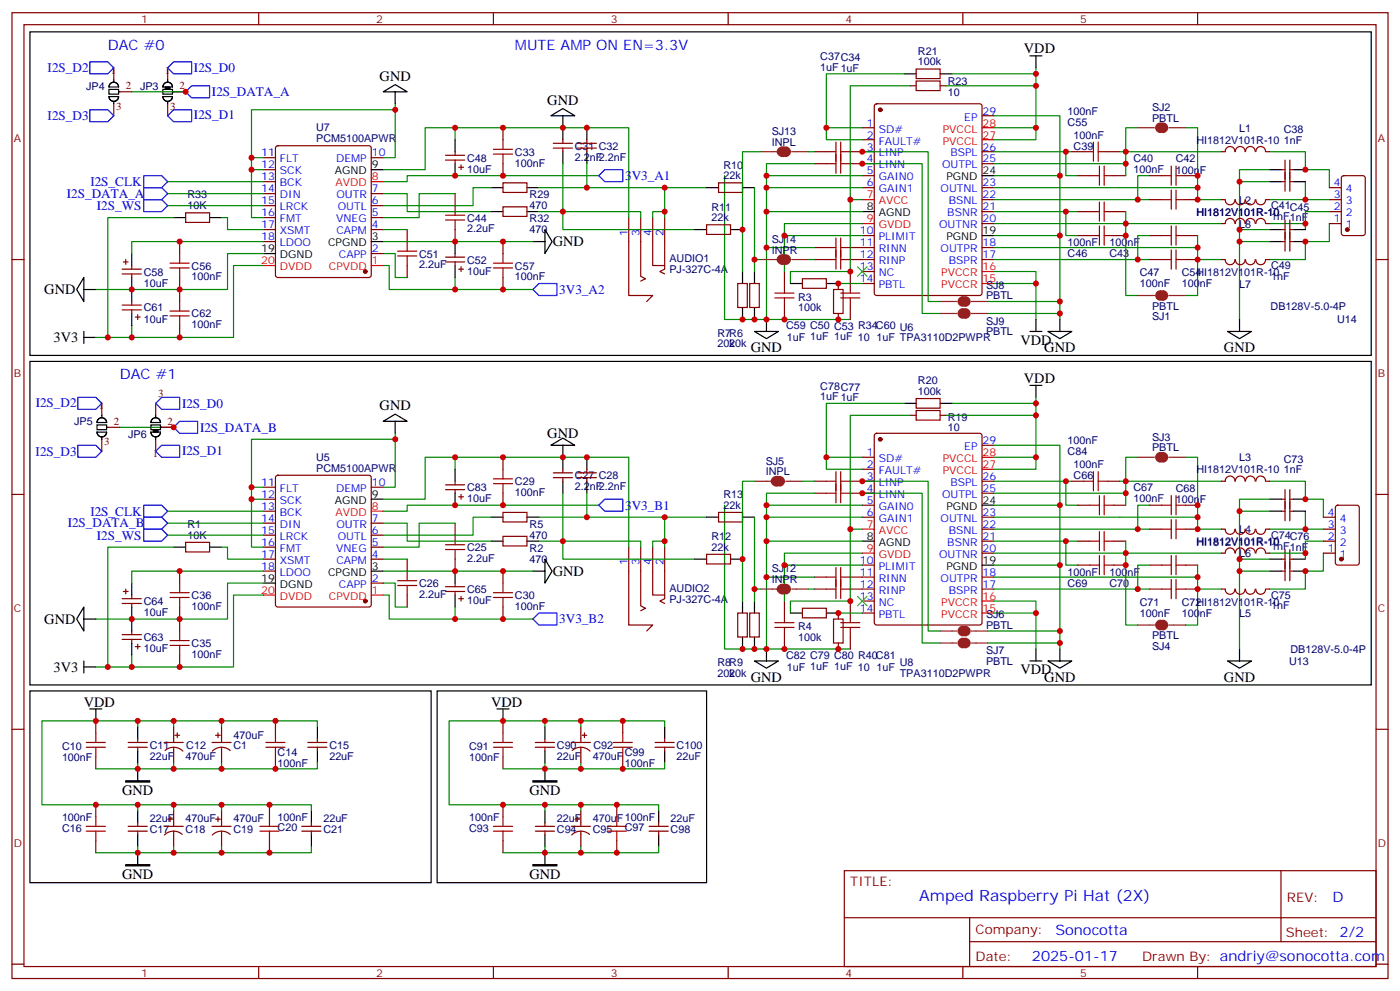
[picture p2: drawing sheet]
<svg xmlns="http://www.w3.org/2000/svg" width="412mm" height="292mm" viewBox="0 0 412 292" stroke-linecap="round" stroke-linejoin="round" font-family="sans-serif">
<defs><g id="words">
<text font-size="4.6" fill="#00f" x="270.8" y="265.4">Amped Raspberry Pi Hat (2X)</text>
<g font-size="4.2" fill="#00f">
<text x="31.7" y="14.7">DAC #0</text>
<text x="151.7" y="14.7">MUTE AMP ON EN=3.3V</text>
<text x="35.3" y="111.7">DAC #1</text>
<text x="392.5" y="265.6">D</text>
<text x="310.9" y="275.2">Sonocotta</text>
<text x="304" y="283">2025-01-17</text>
</g>
<g font-size="4.2">
<text x="301.6" y="15.7">VDD</text>
<text x="111.8" y="23.8">GND</text>
<text x="161.2" y="30.9">GND</text>
<text x="162.8" y="72.5">GND</text>
<text x="13.1" y="86.7">GND</text>
<text x="15.8" y="100.8">3V3</text>
<text x="300.6" y="101.5">VDD</text>
<text x="221.2" y="103.7">GND</text>
<text x="307.6" y="103.7">GND</text>
<text x="360.5" y="103.7">GND</text>
<text x="301.6" y="112.7">VDD</text>
<text x="111.8" y="120.8">GND</text>
<text x="161.2" y="129">GND</text>
<text x="162.8" y="169.5">GND</text>
<text x="13.1" y="183.7">GND</text>
<text x="15.8" y="197.8">3V3</text>
<text x="221.2" y="200.7">GND</text>
<text x="300.6" y="198.5">VDD</text>
<text x="307.6" y="200.7">GND</text>
<text x="360.5" y="200.7">GND</text>
<text x="24.7" y="208">VDD</text>
<text x="144.6" y="208">VDD</text>
<text x="36" y="234.1">GND</text>
<text x="155.9" y="234.1">GND</text>
<text x="36" y="258.8">GND</text>
<text x="155.9" y="258.8">GND</text>
</g>
<g font-size="3.9" fill="#00f">
<text x="14" y="21.1">I2S_D2</text>
<text x="57.1" y="21.2">I2S_D0</text>
<text x="62.4" y="28.3">I2S_DATA_A</text>
<text x="14" y="35.3">I2S_D3</text>
<text x="57.1" y="35.2">I2S_D1</text>
<text x="184.1" y="53">3V3_A1</text>
<text x="19.7" y="58.3">I2S_DATA_A</text>
<text x="26.6" y="54.9">I2S_CLK</text>
<text x="28.6" y="62">I2S_WS</text>
<text x="164.7" y="86.5">3V3_A2</text>
<text x="10.5" y="119.9">I2S_D2</text>
<text x="53.6" y="120">I2S_D0</text>
<text x="58.9" y="127.1">I2S_DATA_B</text>
<text x="10.5" y="134.1">I2S_D3</text>
<text x="53.6" y="133.9">I2S_D1</text>
<text x="19.9" y="155.3">I2S_DATA_B</text>
<text x="26.6" y="151.9">I2S_CLK</text>
<text x="184.1" y="150">3V3_B1</text>
<text x="28.6" y="159">I2S_WS</text>
<text x="164.7" y="183.3">3V3_B2</text>
</g>
<g font-size="3.9" fill="#800">
<text x="250.5" y="260.9">TITLE:</text>
<text x="379.1" y="265.6">REV:</text>
<text x="287.4" y="275.1">Company:</text>
<text x="378.7" y="275.7">Sheet: 2/2</text>
<text x="287.4" y="282.8">Date:</text>
<text x="336.4" y="282.9">Drawn By: andriy@sonocotta.com</text>
</g>
<g font-size="3.2" fill="#800">
<text x="41.6" y="6.7">1</text>
<text x="110.8" y="6.7">2</text>
<text x="179.9" y="6.7">3</text>
<text x="249.1" y="6.7">4</text>
<text x="318.2" y="6.7">5</text>
<text x="4.1" y="41.8">A</text>
<text x="405.9" y="41.8">A</text>
<text x="4.1" y="111">B</text>
<text x="405.9" y="111">B</text>
<text x="4.1" y="180.1">C</text>
<text x="405.9" y="180.1">C</text>
<text x="4.1" y="249.3">D</text>
<text x="405.9" y="249.3">D</text>
<text x="41.6" y="287.5">1</text>
<text x="110.8" y="287.5">2</text>
<text x="179.9" y="287.5">3</text>
<text x="249.1" y="287.5">4</text>
<text x="318.2" y="287.5">5</text>
</g>
<g font-size="3.2" fill="#000080">
<text x="241.6" y="17.7">C37C34</text>
<text x="270.4" y="16.2">R21</text>
<text x="241.6" y="20.8">1uF 1uF</text>
<text x="270.4" y="19.3">100k</text>
<text x="25.4" y="26.4">JP4</text>
<text x="41.3" y="26.4">JP3</text>
<text x="279.2" y="28.2">10</text>
<text x="279.2" y="25.1">R23</text>
<text x="314.5" y="33.7">100nF</text>
<text x="339.4" y="35.8">PBTL</text>
<text x="339.4" y="32.7">SJ2</text>
<text x="93.1" y="41.8">PCM5100APWR</text>
<text x="93.1" y="38.6">U7</text>
<text x="227.3" y="39.8">SJ13</text>
<text x="314.5" y="37">C55</text>
<text x="316.2" y="40.8">100nF</text>
<text x="365" y="38.8">L1</text>
<text x="378.2" y="39.2">C38</text>
<text x="137.6" y="47.6">C48</text>
<text x="151.7" y="45.8">C33</text>
<text x="169.3" y="47.3">2.2nF2.2nF</text>
<text x="169.3" y="44.1">C31 C32</text>
<text x="227.3" y="42.9">INPL</text>
<text x="316.2" y="44">C39</text>
<text x="333.9" y="47.6">C40</text>
<text x="346.3" y="47.8">C42</text>
<text x="352.4" y="42.3">HI1812V101R-10</text>
<text x="378.2" y="42.3">1nF</text>
<text x="137.6" y="50.9">10uF</text>
<text x="151.7" y="49">100nF</text>
<text x="213.1" y="52.8">22k</text>
<text x="213.1" y="49.6">R10</text>
<text x="333.9" y="50.8">100nF</text>
<text x="346.3" y="51.1">100nF</text>
<text x="55.2" y="58.4">R33</text>
<text x="156" y="58.4">R29</text>
<text x="365" y="60">L2</text>
<text x="55.2" y="61.6">10K</text>
<text x="137.6" y="65.2">C44</text>
<text x="156" y="65.5">R32</text>
<text x="156" y="61.7">470</text>
<text x="209.6" y="65.1">22k</text>
<text x="209.6" y="62">R11</text>
<text x="352.4" y="63.5">HI1812V101R-10</text>
<text x="374.5" y="64.8">1nF1nF</text>
<text x="374.5" y="61.7">C41C45</text>
<text x="137.6" y="68.4">2.2uF</text>
<text x="156" y="68.7">470</text>
<text x="227.3" y="71.5">SJ14</text>
<text x="365" y="67.1">L8</text>
<text x="123.5" y="75.8">C51</text>
<text x="137.6" y="77.6">C52</text>
<text x="197.2" y="77.2">AUDIO1</text>
<text x="227.3" y="74.6">INPR</text>
<text x="314.5" y="72.5">100nF</text>
<text x="314.5" y="75.8">C46</text>
<text x="326.8" y="72.5">100nF</text>
<text x="326.8" y="75.8">C43</text>
<text x="42.3" y="81.1">C58</text>
<text x="56.4" y="82.5">100nF</text>
<text x="56.4" y="79.3">C56</text>
<text x="123.5" y="79">2.2uF</text>
<text x="137.6" y="80.8">10uF</text>
<text x="151.7" y="82.5">100nF</text>
<text x="151.7" y="79.3">C57</text>
<text x="197.2" y="80.5">PJ-327C-4A</text>
<text x="335.8" y="81.3">C47</text>
<text x="348.1" y="81.3">C54</text>
<text x="352.4" y="81.3">HI1812V101R-10</text>
<text x="374.5" y="82.4">1nF</text>
<text x="374.5" y="79.3">C49</text>
<text x="42.3" y="84.4">10uF</text>
<text x="235.1" y="88.5">R3</text>
<text x="290.5" y="88.1">PBTL</text>
<text x="290.5" y="85">SJ8</text>
<text x="335.8" y="84.6">100nF</text>
<text x="348.1" y="84.6">100nF</text>
<text x="365" y="84.7">L7</text>
<text x="42.3" y="95">10uF</text>
<text x="42.3" y="91.7">C61</text>
<text x="56.4" y="93.5">C62</text>
<text x="235.1" y="91.7">100k</text>
<text x="290.5" y="95.6">SJ9</text>
<text x="339.4" y="91.2">PBTL</text>
<text x="339.4" y="94.3">SJ1</text>
<text x="374.3" y="91.2">DB128V-5.0-4P</text>
<text x="393.9" y="95.2">U14</text>
<text x="56.4" y="96.7">100nF</text>
<text x="211.3" y="99.1">R7R6</text>
<text x="231.6" y="96.9">C59 C50 C53 R34C60 U6</text>
<text x="231.8" y="100.5">1uF 1uF 1uF 10</text>
<text x="258.2" y="100.5">1uF TPA3110D2PWPR</text>
<text x="290.5" y="98.7">PBTL</text>
<text x="211.3" y="102.2">20k</text>
<text x="214.8" y="102.2">20k</text>
<text x="270.4" y="113.2">R20</text>
<text x="241.6" y="117.8">1uF 1uF</text>
<text x="241.6" y="114.7">C78C77</text>
<text x="270.4" y="116.3">100k</text>
<text x="21.9" y="125.2">JP5</text>
<text x="279.2" y="123.8">R19</text>
<text x="37.7" y="128.9">JP6</text>
<text x="279.2" y="127">10</text>
<text x="314.5" y="130.7">100nF</text>
<text x="339.4" y="129.7">SJ3</text>
<text x="93.1" y="135.6">U5</text>
<text x="225.6" y="136.8">SJ5</text>
<text x="314.5" y="134">C84</text>
<text x="316.2" y="137.8">100nF</text>
<text x="339.4" y="132.9">PBTL</text>
<text x="365" y="135.8">L3</text>
<text x="378.2" y="136.2">C73</text>
<text x="93.1" y="138.9">PCM5100APWR</text>
<text x="151.7" y="142.8">C29</text>
<text x="169.3" y="141.1">C27 C28</text>
<text x="225.6" y="139.9">INPL</text>
<text x="316.2" y="141.1">C66</text>
<text x="352.4" y="139.3">HI1812V101R-10</text>
<text x="378.2" y="139.3">1nF</text>
<text x="137.6" y="147.9">10uF</text>
<text x="137.6" y="144.6">C83</text>
<text x="151.7" y="146">100nF</text>
<text x="169.3" y="144.3">2.2nF2.2nF</text>
<text x="213.1" y="149.8">22k</text>
<text x="213.1" y="146.6">R13</text>
<text x="333.9" y="147.8">100nF</text>
<text x="333.9" y="144.6">C67</text>
<text x="346.3" y="148.1">100nF</text>
<text x="346.3" y="144.8">C68</text>
<text x="55.2" y="155.4">R1</text>
<text x="156" y="155.4">R5</text>
<text x="55.2" y="158.6">10K</text>
<text x="156" y="158.7">470</text>
<text x="209.6" y="159">R12</text>
<text x="352.4" y="160.5">HI1812V101R-10</text>
<text x="365" y="157">L4</text>
<text x="374.5" y="161.8">1nF1nF</text>
<text x="374.5" y="158.7">C74C76</text>
<text x="137.6" y="165.4">2.2uF</text>
<text x="137.6" y="162.2">C25</text>
<text x="156" y="165.8">470</text>
<text x="156" y="162.5">R2</text>
<text x="209.6" y="162.1">22k</text>
<text x="365" y="164.1">L6</text>
<text x="123.5" y="172.8">C26</text>
<text x="227.3" y="171.6">INPR</text>
<text x="227.3" y="168.5">SJ12</text>
<text x="314.5" y="169.5">100nF</text>
<text x="314.5" y="172.8">C69</text>
<text x="326.8" y="169.5">100nF</text>
<text x="326.8" y="172.8">C70</text>
<text x="42.3" y="178.1">C64</text>
<text x="56.4" y="179.6">100nF</text>
<text x="56.4" y="176.4">C36</text>
<text x="123.5" y="176">2.2uF</text>
<text x="137.6" y="177.9">10uF</text>
<text x="137.6" y="174.6">C65</text>
<text x="151.7" y="179.6">100nF</text>
<text x="151.7" y="176.4">C30</text>
<text x="197.2" y="177.5">PJ-327C-4A</text>
<text x="197.2" y="174.3">AUDIO2</text>
<text x="335.8" y="178.4">C71</text>
<text x="348.1" y="178.4">C72</text>
<text x="352.4" y="178.3">HI1812V101R-10</text>
<text x="374.5" y="179.4">1nF</text>
<text x="374.5" y="176.3">C75</text>
<text x="42.3" y="181.4">10uF</text>
<text x="235.1" y="185.5">R4</text>
<text x="290.5" y="185.1">PBTL</text>
<text x="290.5" y="182">SJ6</text>
<text x="335.8" y="181.6">100nF</text>
<text x="348.1" y="181.6">100nF</text>
<text x="365" y="181.7">L5</text>
<text x="42.3" y="192">10uF</text>
<text x="42.3" y="188.7">C63</text>
<text x="56.4" y="190.5">C35</text>
<text x="235.1" y="188.7">100k</text>
<text x="339.4" y="188.2">PBTL</text>
<text x="339.4" y="191.4">SJ4</text>
<text x="56.4" y="193.7">100nF</text>
<text x="211.3" y="196.1">R8R9</text>
<text x="231.6" y="194">C82 C79 C80 R40C81</text>
<text x="231.8" y="197.5">1uF 1uF 1uF 10</text>
<text x="258.2" y="197.5">1uF</text>
<text x="265" y="196.1">U8</text>
<text x="290.5" y="195.7">PBTL</text>
<text x="290.5" y="192.6">SJ7</text>
<text x="379.7" y="195.8">U13</text>
<text x="380.1" y="192.3">DB128V-5.0-4P</text>
<text x="211.3" y="199.2">20k</text>
<text x="214.8" y="199.2">20k</text>
<text x="265" y="199.3">TPA3110D2PWPR</text>
<text x="18.3" y="220.8">C10</text>
<text x="44.1" y="220.4">C11</text>
<text x="54.9" y="220.4">C12</text>
<text x="68.8" y="217.4">470uF</text>
<text x="68.8" y="220.6">C1</text>
<text x="97" y="220.4">C15</text>
<text x="138.2" y="220.8">C91</text>
<text x="164" y="220.4">C90</text>
<text x="174.8" y="220.4">C92</text>
<text x="199.3" y="220.4">C100</text>
<text x="18.3" y="224">100nF</text>
<text x="44.1" y="223.6">22uF</text>
<text x="54.7" y="223.6">470uF</text>
<text x="81.8" y="225.8">100nF</text>
<text x="81.8" y="222.6">C14</text>
<text x="97" y="223.6">22uF</text>
<text x="138.2" y="224">100nF</text>
<text x="164" y="223.6">22uF</text>
<text x="174.6" y="223.6">470uF</text>
<text x="184.1" y="225.8">100nF</text>
<text x="184.1" y="222.6">C99</text>
<text x="199.3" y="223.6">22uF</text>
<text x="18.3" y="241.7">100nF</text>
<text x="18.3" y="244.9">C16</text>
<text x="44.1" y="242.1">22uF</text>
<text x="44.1" y="245.3">C17</text>
<text x="54.7" y="242.1">470uF</text>
<text x="54.7" y="245.3">C18</text>
<text x="68.8" y="242.1">470uF</text>
<text x="68.8" y="245.3">C19</text>
<text x="81.8" y="241.6">100nF</text>
<text x="81.8" y="244.8">C20</text>
<text x="95.2" y="242.1">22uF</text>
<text x="95.2" y="245.3">C21</text>
<text x="138.2" y="241.7">100nF</text>
<text x="138.2" y="244.9">C93</text>
<text x="164" y="242.1">22uF</text>
<text x="164" y="245.3">C94</text>
<text x="174.6" y="242.1">470uF100nF</text>
<text x="174.6" y="245.3">C95</text>
<text x="184.1" y="244.8">C97</text>
<text x="197.6" y="242.1">22uF</text>
<text x="197.6" y="245.3">C98</text>
</g>
<g font-size="3.2" fill="#840000">
<text x="32.6" y="21.7">1</text>
<text x="48.5" y="21.7">1</text>
<text x="37" y="26.3">2</text>
<text x="52.9" y="26.3">2</text>
<text x="34.2" y="32.3">3</text>
<text x="50.1" y="32.3">3</text>
<text x="46.6" y="117">3</text>
<text x="29.1" y="120.5">1</text>
<text x="33.5" y="125.1">2</text>
<text x="49.4" y="125.1">2</text>
<text x="30.7" y="131.1">3</text>
<text x="45" y="134.6">1</text>
</g>
<g font-size="3.2" fill="#00f">
<text x="284" y="35.5">EP</text>
<text x="289.5" y="33.7">29</text>
<text x="255.3" y="37.3">1</text>
<text x="255.3" y="40.8">2</text>
<text x="258.8" y="39">SD#</text>
<text x="76.9" y="46.1">11</text>
<text x="82.4" y="47.8">FLT</text>
<text x="99" y="47.8">DEMP</text>
<text x="109.5" y="46.1">10</text>
<text x="255.3" y="44.3">3</text>
<text x="255.3" y="47.8">4</text>
<text x="258.8" y="42.5">FAULT#</text>
<text x="258.8" y="46.1">LINP</text>
<text x="280" y="46.1">BSPL</text>
<text x="289.5" y="47.8">25</text>
<text x="289.5" y="44.3">26</text>
<text x="76.9" y="49.6">12</text>
<text x="76.9" y="53.1">13</text>
<text x="82.4" y="51.4">SCK</text>
<text x="255.3" y="51.4">5</text>
<text x="258.8" y="49.6">LINN</text>
<text x="258.8" y="53.1">GAIN0</text>
<text x="277.5" y="49.6">OUTPL</text>
<text x="76.9" y="56.7">14</text>
<text x="82.4" y="54.9">BCK</text>
<text x="82.4" y="58.4">DIN</text>
<text x="99.1" y="58.4">OUTR</text>
<text x="109.5" y="56.7">7</text>
<text x="255.3" y="54.9">6</text>
<text x="258.8" y="56.7">GAIN1</text>
<text x="277.1" y="56.7">OUTNL</text>
<text x="289.5" y="58.4">22</text>
<text x="289.5" y="54.9">23</text>
<text x="392.9" y="58.4">3</text>
<text x="392.9" y="54.9">4</text>
<text x="396.4" y="56.7">4</text>
<text x="76.9" y="60.2">15</text>
<text x="76.9" y="63.7">16</text>
<text x="82.4" y="61.9">LRCK</text>
<text x="82.4" y="65.5">FMT</text>
<text x="99" y="65.5">VNEG</text>
<text x="99.5" y="61.9">OUTL</text>
<text x="109.5" y="63.7">5</text>
<text x="109.5" y="60.2">6</text>
<text x="279" y="63.7">BSNR</text>
<text x="279.5" y="60.2">BSNL</text>
<text x="289.5" y="65.5">20</text>
<text x="289.5" y="61.9">21</text>
<text x="392.9" y="65.5">1</text>
<text x="392.9" y="61.9">2</text>
<text x="396.4" y="63.7">2</text>
<text x="396.4" y="60.2">3</text>
<text x="76.9" y="67.2">17</text>
<text x="76.9" y="70.8">18</text>
<text x="82.4" y="69">XSMT</text>
<text x="99.1" y="69">CAPM</text>
<text x="109.5" y="67.2">4</text>
<text x="184.9" y="69.4" transform="rotate(-90 184.9 69.4)">1</text>
<text x="188.4" y="69.4" transform="rotate(-90 188.4 69.4)">3</text>
<text x="191.9" y="69.4" transform="rotate(-90 191.9 69.4)">4</text>
<text x="195.4" y="69.4" transform="rotate(-90 195.4 69.4)">2</text>
<text x="253.3" y="69">10</text>
<text x="258.8" y="70.8">PLIMIT</text>
<text x="276.6" y="67.2">OUTNR</text>
<text x="396.4" y="67.2">1</text>
<text x="82.4" y="72.5">LDOO</text>
<text x="99.8" y="76.1">CAPP</text>
<text x="109.5" y="74.3">2</text>
<text x="253.3" y="72.5">11</text>
<text x="253.3" y="76.1">12</text>
<text x="258.8" y="74.3">RINN</text>
<text x="258.8" y="77.8">RINP</text>
<text x="277.1" y="74.3">OUTPR</text>
<text x="279.5" y="77.8">BSPR</text>
<text x="289.5" y="76.1">17</text>
<text x="289.5" y="72.5">18</text>
<text x="253.3" y="79.6">13</text>
<text x="253.3" y="83.1">14</text>
<text x="258.8" y="81.4">NC</text>
<text x="258.8" y="84.9">PBTL</text>
<text x="289.5" y="130.7">29</text>
<text x="255.3" y="134.3">1</text>
<text x="255.3" y="137.8">2</text>
<text x="258.8" y="136">SD#</text>
<text x="284" y="132.5">EP</text>
<text x="76.9" y="143.1">11</text>
<text x="109.5" y="143.1">10</text>
<text x="255.3" y="141.3">3</text>
<text x="258.8" y="139.6">FAULT#</text>
<text x="258.8" y="143.1">LINP</text>
<text x="280" y="143.1">BSPL</text>
<text x="289.5" y="141.3">26</text>
<text x="76.9" y="146.6">12</text>
<text x="82.4" y="144.9">FLT</text>
<text x="82.4" y="148.4">SCK</text>
<text x="99" y="144.9">DEMP</text>
<text x="255.3" y="144.9">4</text>
<text x="255.3" y="148.4">5</text>
<text x="258.8" y="146.6">LINN</text>
<text x="277.5" y="146.6">OUTPL</text>
<text x="289.5" y="144.9">25</text>
<text x="76.9" y="150.1">13</text>
<text x="76.9" y="153.7">14</text>
<text x="82.4" y="151.9">BCK</text>
<text x="82.4" y="155.4">DIN</text>
<text x="99.1" y="155.4">OUTR</text>
<text x="109.5" y="153.7">7</text>
<text x="255.3" y="151.9">6</text>
<text x="258.8" y="150.1">GAIN0</text>
<text x="258.8" y="153.7">GAIN1</text>
<text x="277.1" y="153.7">OUTNL</text>
<text x="289.5" y="155.4">22</text>
<text x="289.5" y="151.9">23</text>
<text x="391.2" y="155.4">3</text>
<text x="391.2" y="151.9">4</text>
<text x="394.7" y="153.7">4</text>
<text x="76.9" y="157.2">15</text>
<text x="76.9" y="160.7">16</text>
<text x="82.4" y="159">LRCK</text>
<text x="99.5" y="159">OUTL</text>
<text x="109.5" y="160.7">5</text>
<text x="109.5" y="157.2">6</text>
<text x="279" y="160.7">BSNR</text>
<text x="279.5" y="157.2">BSNL</text>
<text x="289.5" y="159">21</text>
<text x="391.2" y="159">2</text>
<text x="394.7" y="160.7">2</text>
<text x="394.7" y="157.2">3</text>
<text x="76.9" y="164.3">17</text>
<text x="76.9" y="167.8">18</text>
<text x="82.4" y="162.5">FMT</text>
<text x="82.4" y="166">XSMT</text>
<text x="99" y="162.5">VNEG</text>
<text x="99.1" y="166">CAPM</text>
<text x="109.5" y="164.3">4</text>
<text x="184.9" y="166.4" transform="rotate(-90 184.9 166.4)">1</text>
<text x="188.4" y="166.4" transform="rotate(-90 188.4 166.4)">3</text>
<text x="191.9" y="166.4" transform="rotate(-90 191.9 166.4)">4</text>
<text x="195.4" y="166.4" transform="rotate(-90 195.4 166.4)">2</text>
<text x="253.3" y="166">10</text>
<text x="258.8" y="167.8">PLIMIT</text>
<text x="276.6" y="164.3">OUTNR</text>
<text x="289.5" y="162.5">20</text>
<text x="391.2" y="162.5">1</text>
<text x="394.7" y="164.3">1</text>
<text x="82.4" y="169.5">LDOO</text>
<text x="99.8" y="173.1">CAPP</text>
<text x="109.5" y="171.3">2</text>
<text x="253.3" y="169.5">11</text>
<text x="253.3" y="173.1">12</text>
<text x="258.8" y="171.3">RINN</text>
<text x="277.1" y="171.3">OUTPR</text>
<text x="289.5" y="173.1">17</text>
<text x="289.5" y="169.5">18</text>
<text x="253.3" y="176.6">13</text>
<text x="258.8" y="174.8">RINP</text>
<text x="258.8" y="178.4">NC</text>
<text x="279.5" y="174.8">BSPR</text>
<text x="253.3" y="180.1">14</text>
<text x="258.8" y="181.9">PBTL</text>
</g>
<g font-size="3.2" fill="#f00">
<text x="277.7" y="39">PVCCL</text>
<text x="289.5" y="40.8">27</text>
<text x="289.5" y="37.3">28</text>
<text x="277.7" y="42.5">PVCCL</text>
<text x="109.5" y="53.1">8</text>
<text x="98.8" y="54.9">AVDD</text>
<text x="255.3" y="58.4">7</text>
<text x="255.3" y="65.5">9</text>
<text x="258.8" y="60.2">AVCC</text>
<text x="258.8" y="67.2">GVDD</text>
<text x="76.9" y="77.8">20</text>
<text x="109.5" y="77.8">1</text>
<text x="82.4" y="79.6">DVDD</text>
<text x="96.9" y="79.6">CPVDD</text>
<text x="277.3" y="81.4">PVCCR</text>
<text x="289.5" y="83.1">15</text>
<text x="289.5" y="79.6">16</text>
<text x="277.3" y="84.9">PVCCR</text>
<text x="277.7" y="136">PVCCL</text>
<text x="289.5" y="137.8">27</text>
<text x="289.5" y="134.3">28</text>
<text x="277.7" y="139.6">PVCCL</text>
<text x="98.8" y="151.9">AVDD</text>
<text x="109.5" y="150.1">8</text>
<text x="255.3" y="155.4">7</text>
<text x="258.8" y="157.2">AVCC</text>
<text x="255.3" y="162.5">9</text>
<text x="258.8" y="164.3">GVDD</text>
<text x="76.9" y="174.8">20</text>
<text x="82.4" y="176.6">DVDD</text>
<text x="96.9" y="176.6">CPVDD</text>
<text x="109.5" y="174.8">1</text>
<text x="277.3" y="178.4">PVCCR</text>
<text x="289.5" y="176.6">16</text>
<text x="277.3" y="181.9">PVCCR</text>
<text x="289.5" y="180.1">15</text>
</g>
<g font-size="3.2">
<text x="98.6" y="51.4">AGND</text>
<text x="109.5" y="49.6">9</text>
<text x="278.8" y="53.1">PGND</text>
<text x="289.5" y="51.4">24</text>
<text x="255.3" y="61.9">8</text>
<text x="258.8" y="63.7">AGND</text>
<text x="109.5" y="70.8">3</text>
<text x="278.8" y="70.8">PGND</text>
<text x="289.5" y="69">19</text>
<text x="76.9" y="74.3">19</text>
<text x="82.4" y="76.1">DGND</text>
<text x="96.6" y="72.5">CPGND</text>
<text x="98.6" y="148.4">AGND</text>
<text x="109.5" y="146.6">9</text>
<text x="289.5" y="148.4">24</text>
<text x="278.8" y="150.1">PGND</text>
<text x="255.3" y="159">8</text>
<text x="258.8" y="160.7">AGND</text>
<text x="109.5" y="167.8">3</text>
<text x="278.8" y="167.8">PGND</text>
<text x="289.5" y="166">19</text>
<text x="76.9" y="171.3">19</text>
<text x="82.4" y="173.1">DGND</text>
<text x="96.6" y="169.5">CPGND</text>
</g>
</g></defs>
<g fill="none" stroke="#870000" stroke-width=".35">
<path d="M3.5 3.7h405.4v284.4h-405.4zM7.1 7.3h398.2v277.3h-398.2zM76.2 3.7v3.6M145.3 3.7v3.6M214.5 3.7v3.6M283.6 3.7v3.6M352.8 3.7v3.6M148.2 37.6v3.5M254 37.6h3.5M257.8 30.8l.4-.2h30.4l.6 .4 .1 55.3-.5 .6-30.6 .1-.6-.5-.1-55.2zM268.1 25.3h1.8M269.9 23.8h7v2.9h-7z"/>
<path d="M269.9 20.3h7v2.8h-7zM276.9 25.3h1.8M289.3 34.1h3.5M77.6 57h3.5M77.6 46.4h3.5M77.6 50h3.5M77.6 53.5h3.5M81.4 43.1l.4-.2h26.9l.5 .2 .2 .5v37.4l-.3 .5-.4 .2h-26.9l-.5-.2-.2-.5v-37.4zM109.4 57h3.5M109.4 46.4h3.5M131.2 47.1h5.7M131.2 45.7h5.7"/>
<path d="M134.1 44.7v1M134.1 47.1v1.1M134.1 57v3.5M135.1 49.2h1.4M135.8 48.5v1.5M148.2 53.8h7v2.9h-7zM148.2 48.2v3.5M163 43.6h5.6M163 42.2h5.6M165.8 41.1v1.1M165.8 43.6v1.1M170 43.6h5.7"/>
<path d="M170 42.2h5.7M172.9 41.1v1.1M172.9 43.6v1.1M211.7 53.8h7v2.9h-7zM239.9 44.7h3.5M239.9 48.2h3.5M250.5 44.7h7M250.5 48.2h7M254 41.1h3.5M254 51.7h3.5M254 55.2h3.5M289.3 44.7h3.5"/>
<path d="M289.3 48.2h3.5M289.3 55.2h3.5M289.3 58.8h3.5M315.7 44.7h3.6M317.5 51.7h3.5M326.3 44.7h3.5M328.1 51.7h3.5M338.7 51.7h3.5M338.7 58.8h3.5M349.2 51.7h3.6M349.2 58.8h3.6M359.8 58.8h1.1a1.41 1.41 0 0 0 1.4 1.5 1.41 1.41 0 0 0 1.4-1.5"/>
<path d="M363.7 44.6a1.41 1.41 0 0 0-1.4-1.5 1.41 1.41 0 0 0-1.4 1.5l-1.1 .1M363.9 44.6a1.41 1.41 0 0 1 1.4-1.5 1.41 1.41 0 0 1 1.4 1.5M366.7 58.8a1.41 1.41 0 0 1-1.4 1.5 1.41 1.41 0 0 1-1.4-1.5M366.9 44.6a1.41 1.41 0 0 1 1.4-1.5 1.41 1.41 0 0 1 1.4 1.5M369.7 58.8a1.41 1.41 0 0 1-1.4 1.5 1.41 1.41 0 0 1-1.4-1.5M370 44.6a1.41 1.41 0 0 1 1.4-1.5 1.41 1.41 0 0 1 1.4 1.5M372.8 58.8a1.41 1.41 0 0 1-1.4 1.5 1.41 1.41 0 0 1-1.4-1.5M372.9 44.7h1M372.9 58.8h1M377.5 50h1M377.5 53.5h1M378.5 47.1v9.2"/>
<path d="M379.9 50h1.1M379.9 53.5h1.1M379.9 47.1v9.2M391.6 55.2h3.5M391.6 58.8h3.5M395.3 51.9l.5-.2h5.7l.6 .4 .1 16.6-.5 .6-5.9 .1-.6-.5-.1-16.5zM3.5 76.4h3.6M36 79.2h5.6M36.3 77.1h1.4M37 76.4v1.4M38.8 78.2v1M52.9 71.1v3.5"/>
<path d="M54.7 62.7h7v2.8h-7zM77.6 67.6h3.5M77.6 64.1h3.5M77.6 60.5h3.5M77.6 71.1h3.5M109.4 74.6h3.5M109.4 67.6h3.5M109.4 64.1h3.5M109.4 60.5h3.5M119.9 67.6v3.5M119.9 78.2v3.5M131.2 77.1h5.7"/>
<path d="M131.2 75.7h5.7M134.1 67.6v3.5M134.1 74.6v1.1M134.1 77.1v1.1M135.1 79.2h1.4M135.8 78.5v1.4M148.2 60.9h7v2.8h-7zM148.2 71.1v3.5M185.2 64.1v22.9h7.1l-1.8 1.8M188.7 64.1v17.3l1.4 .7-1.4 .7M192.3 64.1v14.1h3.5M195.8 64.1v15.1l-1.4 .7 1.4 .7"/>
<path d="M208.1 66.2h7.1v2.8h-7.1zM231.1 79.9v3.6M239.9 76.4h3.5M239.9 72.9h3.5M250.5 76.4h7M250.5 72.9h7M250.5 79.9v3.6M254 69.4h3.5M254 79.9h3.5M289.3 76.4h3.5M289.3 72.9h3.5M289.3 65.8h3.5"/>
<path d="M289.3 62.3h3.5M317.5 69.4h3.5M317.5 62.3h3.5M328.1 69.4h3.5M328.1 62.3h3.5M338.7 76.4h3.5M338.7 69.4h3.5M349.2 76.4h3.6M349.2 69.4h3.6M359.8 76.4h1.1a1.41 1.41 0 0 0 1.4 1.5 1.41 1.41 0 0 0 1.4-1.5M363.7 65.8a1.41 1.41 0 0 0-1.4-1.5 1.41 1.41 0 0 0-1.4 1.5h-1.1M363.9 65.8a1.41 1.41 0 0 1 1.4-1.5 1.41 1.41 0 0 1 1.4 1.5"/>
<path d="M366.7 76.4a1.41 1.41 0 0 1-1.4 1.5 1.41 1.41 0 0 1-1.4-1.5M366.9 65.8a1.41 1.41 0 0 1 1.4-1.5 1.41 1.41 0 0 1 1.4 1.5M369.7 76.4a1.41 1.41 0 0 1-1.4 1.5 1.41 1.41 0 0 1-1.4-1.5M370 65.8a1.41 1.41 0 0 1 1.4-1.5 1.41 1.41 0 0 1 1.4 1.5M372.8 76.4a1.41 1.41 0 0 1-1.4 1.5 1.41 1.41 0 0 1-1.4-1.5M372.9 76.4h1M372.9 65.8h1M377.5 67.6h1M377.5 71.1h1M378.5 64.8v9.1M379.9 67.6h1.1M379.9 71.1h1.1"/>
<path d="M379.9 64.8v9.1M391.6 65.8h3.5M391.6 62.3h3.5M405.3 76.4h3.6M36 91.2h5.6M36 89.8h5.6M36 80.6h5.6M38.8 80.6v1.1M38.8 88.8v1M38.8 91.2v1.1M39.9 93.3h1.4M40.6 92.6v1.5"/>
<path d="M52.9 81.7v7.1M52.9 95.8v3.5M148.2 81.7v3.5M217.3 83.5h2.8v7h-2.8zM220.8 83.5h2.9v7h-2.9zM231.1 90.5v3.6M236.4 82.1h7v2.8h-7zM245.5 85.2h2.9v7.1h-2.9zM246.9 83.5v1.7M246.9 92.3v1.8M250.5 90.5v3.6M254 83.5h3.5"/>
<path d="M269.9 117.3h7v2.9h-7zM148.2 134.6v3.5M163 139.2h5.6M165.8 138.1v1.1M170 139.2h5.7M172.9 138.1v1.1M254 134.6h3.5M254 138.1h3.5M257.8 127.8l.4-.2h30.4l.6 .4 .1 55.3-.5 .7h-30.6l-.6-.5-.1-55.2zM268.1 122.3h1.8M269.9 120.9h7v2.8h-7zM276.9 122.3h1.8"/>
<path d="M289.3 131.1h3.5M3.5 145.6h3.6M54.7 159.7h7v2.8h-7zM77.6 157.6h3.5M77.6 154h3.5M77.6 143.4h3.5M77.6 147h3.5M77.6 150.5h3.5M81.4 140.1l.4-.2h26.9l.5 .2 .2 .5v37.4l-.3 .5-.4 .2h-26.9l-.5-.2-.2-.5v-37.4zM109.4 157.6h3.5M109.4 154h3.5M109.4 143.4h3.5"/>
<path d="M131.2 144.1h5.7M131.2 142.7h5.7M134.1 141.7v1M134.1 144.1v1.1M134.1 154v3.6M135.1 146.3h1.4M135.8 145.6v1.4M148.2 157.9h7v2.8h-7zM148.2 150.8h7v2.9h-7zM148.2 145.2v3.5M163 140.6h5.6M165.8 140.6v1.1"/>
<path d="M170 140.6h5.7M172.9 140.6v1.1M211.7 150.8h7v2.9h-7zM239.9 141.7h3.5M239.9 145.2h3.5M250.5 141.7h7M250.5 145.2h7M254 148.7h3.5M254 152.3h3.5M289.3 141.7h3.5M289.3 145.2h3.5M289.3 152.3h3.5"/>
<path d="M289.3 159.3h3.5M289.3 155.8h3.5M315.7 141.7h3.6M317.5 148.7h3.5M317.5 159.3h3.5M326.3 141.7h3.5M328.1 148.7h3.5M328.1 159.3h3.5M338.7 148.7h3.5M338.7 155.8h3.5M349.2 148.7h3.6M349.2 155.8h3.6"/>
<path d="M359.8 155.8h1.1M363.7 141.7a1.41 1.41 0 0 0-1.4-1.6 1.41 1.41 0 0 0-1.4 1.6h-1.1M363.7 155.8a1.41 1.41 0 0 1-1.4 1.5 1.41 1.41 0 0 1-1.4-1.5M363.9 141.7a1.41 1.41 0 0 1 1.4-1.6 1.41 1.41 0 0 1 1.4 1.6M366.7 155.8a1.41 1.41 0 0 1-1.4 1.5 1.41 1.41 0 0 1-1.4-1.5M366.9 141.7a1.41 1.41 0 0 1 1.4-1.6 1.41 1.41 0 0 1 1.4 1.6M369.7 155.8a1.41 1.41 0 0 1-1.4 1.5 1.41 1.41 0 0 1-1.4-1.5M370 141.7a1.41 1.41 0 0 1 1.4-1.6 1.41 1.41 0 0 1 1.4 1.6M372.8 155.8a1.41 1.41 0 0 1-1.4 1.5 1.41 1.41 0 0 1-1.4-1.5M372.9 141.7h1M372.9 155.8h1M377.5 147h1"/>
<path d="M377.5 150.5h1M378.5 144.1v9.2M379.9 144.1v9.2M379.9 147h1.1M379.9 150.5h1.1M389.8 152.3h3.5M389.8 159.3h3.5M389.8 155.8h3.5M393.6 148.9l.5-.2h5.6l.6 .5 .1 16.5-.5 .6-5.8 .1-.7-.5-.1-16.5zM405.3 145.6h3.6M36 176.2h5.6M36 177.7h5.6"/>
<path d="M36.3 174.1h1.4M37 173.4v1.4M38.8 175.2v1M38.8 177.7v1M52.9 168.1v3.6M52.9 178.7v7.1M77.6 164.6h3.5M77.6 161.1h3.5M77.6 168.1h3.5M109.4 171.7h3.5M109.4 164.6h3.5M109.4 161.1h3.5"/>
<path d="M119.9 164.6v3.5M119.9 175.2v3.5M131.2 174.1h5.7M131.2 172.7h5.7M134.1 164.6v3.5M134.1 171.7v1M134.1 174.1v1.1M135.1 176.2h1.4M135.8 175.5v1.5M148.2 168.1v3.6M148.2 178.7v3.5M185.2 161.1v22.9h7.1l-1.8 1.8"/>
<path d="M188.7 161.1v17.3l1.4 .7-1.4 .7M192.3 161.1v14.1h3.5M195.8 161.1v15.1l-1.4 .8 1.4 .7M208.1 163.2h7.1v2.8h-7.1zM231.1 177v3.5M236.4 179.1h7v2.8h-7zM239.9 169.9h3.5M239.9 173.4h3.5M250.5 177v3.5M250.5 169.9h7M250.5 173.4h7M254 166.4h3.5"/>
<path d="M254 177h3.5M289.3 169.9h3.5M289.3 173.4h3.5M289.3 162.8h3.5M317.5 166.4h3.5M328.1 166.4h3.5M338.7 166.4h3.5M338.7 173.4h3.5M349.2 166.4h3.6M349.2 173.4h3.6M359.8 173.4h1.1a1.41 1.41 0 0 0 1.4 1.6 1.41 1.41 0 0 0 1.4-1.6M363.7 162.8a1.41 1.41 0 0 0-1.4-1.5 1.41 1.41 0 0 0-1.4 1.5h-1.1"/>
<path d="M363.9 162.8a1.41 1.41 0 0 1 1.4-1.5 1.41 1.41 0 0 1 1.4 1.5M366.7 173.5a1.41 1.41 0 0 1-1.4 1.5 1.41 1.41 0 0 1-1.4-1.5M366.9 162.8a1.41 1.41 0 0 1 1.4-1.5 1.41 1.41 0 0 1 1.4 1.5M369.7 173.5a1.41 1.41 0 0 1-1.4 1.5 1.41 1.41 0 0 1-1.4-1.5M370 162.8a1.41 1.41 0 0 1 1.4-1.5 1.41 1.41 0 0 1 1.4 1.5M372.8 173.4a1.41 1.41 0 0 1-1.4 1.6 1.41 1.41 0 0 1-1.4-1.6M372.9 173.4h1M372.9 162.8h1M377.5 164.6h1M377.5 168.1h1M378.5 161.8v9.2M379.9 161.8v9.2"/>
<path d="M379.9 164.6h1.1M379.9 168.1h1.1M389.8 162.8h3.5M36 188.2h5.6M36 186.8h5.6M38.8 185.8v1M38.8 188.2v1.1M39.9 190.4h1.4M40.6 189.7v1.4M52.9 192.8v3.6M217.3 180.5h2.8v7h-2.8zM220.8 180.5h2.9v7h-2.9z"/>
<path d="M231.1 187.5v3.6M245.5 182.2h2.9v7.1h-2.9zM246.9 180.5v1.7M246.9 189.3v1.8M250.5 187.5v3.6M254 180.5h3.5M3.5 214.7h3.6M28.2 212.2v3.6M37.7 220h5.7M37.7 218.6h5.7M40.6 217.5v1.1M40.6 220v1.1"/>
<path d="M48.3 218.6h5.7M51.2 214v4.6M51.2 220v4.6M51.5 216.5h1.4M52.2 215.8v1.4M62.4 218.6h5.7M63.5 216.5h1.4M64.2 215.8v1.4M65.3 214v4.6M65.3 220v4.6M81.1 212.2v3.6M90.7 220h5.6"/>
<path d="M90.7 218.6h5.6M93.5 217.5v1.1M93.5 220v1.1M148.2 212.2v3.6M157.7 220h5.6M157.7 218.6h5.6M160.5 217.5v1.1M160.5 220v1.1M168.3 218.6h5.6M171.1 214v4.6M171.1 220v4.6M171.4 216.5h1.5"/>
<path d="M172.2 215.8v1.4M183.4 212.2v3.6M193 220h5.6M193 218.6h5.6M195.8 217.5v1.1M195.8 220v1.1M405.3 214.7h3.6M28.2 222.8v3.5M28.2 236.9v3.6M48.6 221a3.8 3.8 0 0 1 5.3 .1M51.2 238.7v4.6M65.3 238.7v4.6"/>
<path d="M67.8 221a3.8 3.8 0 0 0-5.2 .1M79.4 236.9v3.6M81.1 222.8v3.5M148.2 222.8v3.5M148.2 236.9v3.6M168.6 221a3.8 3.8 0 0 1 5.2 .1M171.1 238.7v4.6M181.7 236.9v3.6M183.4 222.8v3.5M28.2 247.5v3.5M37.7 243.3h5.7M37.7 244.7h5.7"/>
<path d="M40.6 242.2v1.1M40.6 244.7v1M48.3 243.3h5.7M49.4 241.2h1.4M50.1 240.5v1.4M51.2 244.7v4.6M53.7 245.7a3.8 3.8 0 0 0-5.3 .1M62.4 243.3h5.7M63.5 241.2h1.4M64.2 240.5v1.4M65.3 244.7v4.6M67.8 245.7a3.8 3.8 0 0 0-5.2 .1"/>
<path d="M79.4 247.5v3.5M88.9 243.3h5.6M88.9 244.7h5.6M91.7 242.2v1.1M91.7 244.7v1M148.2 247.5v3.5M157.7 243.3h5.6M157.7 244.7h5.6M160.5 242.2v1.1M160.5 244.7v1M168.3 243.3h5.6M169.3 241.2h1.4"/>
<path d="M170 240.5v1.4M171.1 244.7v4.6M173.6 245.7a3.8 3.8 0 0 0-5.2 .1M181.7 247.5v3.5M191.2 243.3h5.6M191.2 244.7h5.6M194 242.2v1.1M194 244.7v1M248.7 256.3h156.6v28.3h-156.6zM377.3 256.4v20.8M248.7 270.2h156.5M285.6 277.2h119.6"/>
<path d="M285.6 270.2v14.1M3.5 283.8h3.6M76.2 284.6v3.5M145.3 284.6v3.5M214.5 284.6v3.5M283.6 284.6v3.5M352.8 284.6v3.5M405.3 283.8h3.6"/>
</g>
<g fill="none" stroke="#000" stroke-width=".35">
<path d="M8.8 9.4h395.1v95.2h-395.1zM303.4 16.4h3.5M305.2 16.4v3.6M32.1 26.3h2.8v1.4h-2.8zM32.1 28.4h2.8a1.41 1.41 0 0 1-1.4 1.4 1.41 1.41 0 0 1-1.4-1.4zM32.7 24.5a1.41 1.41 0 0 1 1.5-.2 1.41 1.41 0 0 1 .7 1.3h-2.8zM33.5 23.5v.7M33.5 29.8v.8M34.9 27h.4M48 26.3h2.8v1.4h-2.8zM48 28.4h2.8a1.41 1.41 0 0 1-1.4 1.4 1.41 1.41 0 0 1-1.4-1.4zM48.6 24.5a1.41 1.41 0 0 1 1.4-.2 1.41 1.41 0 0 1 .8 1.3h-2.8z"/>
<path d="M49.4 23.5v.7M49.4 29.8v.8M50.8 27h.4M112.9 27l3.5-2.1 3.5 2.1zM116.4 27v3.6M162.3 34.1l3.5-2.1 3.5 2.1zM165.8 34.1v7M172.9 37.6v3.5M266.3 21.7h3.6M276.9 21.7h3.6M109.4 50h3.5M134.1 41.1v3.6"/>
<path d="M134.1 48.2v3.5M144.6 55.2h3.6M155.2 55.2h3.5M165.8 44.7v3.5M172.9 44.7v3.5M208.1 55.2h3.6M218.7 55.2h3.5M289.3 51.7h3.5M373.9 50h3.6M373.9 53.5h3.6M381 50h3.5M381 53.5h3.5"/>
<path d="M38.8 74.6v3.6M51.2 64.1h3.5M61.7 64.1h3.6M77.6 74.6h3.5M109.4 71.1h3.5M134.1 71.1v3.5M134.1 78.2v3.5M144.6 62.3h3.6M155.2 62.3h3.5M157 71.1h3.5M160.5 67.6l2.1 3.5-2.1 3.5zM204.6 67.6h3.5"/>
<path d="M215.2 67.6h3.5M218.7 79.9v3.6M222.2 79.9v3.6M254 62.3h3.5M289.3 69.4h3.5M373.9 71.1h3.6M373.9 67.6h3.6M381 71.1h3.5M381 67.6h3.5M24.7 81.7v7.1l-2.1-3.6zM24.7 99.3h3.5M24.7 97.6v3.5"/>
<path d="M24.7 85.2h3.5M38.8 81.7v7.1M38.8 92.3v3.5M218.7 90.5v3.6M222.2 97.6h7.1l-3.5 2.1zM222.2 90.5v3.6M225.8 94.1v3.5M232.8 83.5h3.6M243.4 83.5h3.5M303.4 97.6h3.5M305.2 94.1v3.5M308.7 97.6h7l-3.5 2.1z"/>
<path d="M312.2 94.1v3.5M361.6 97.6h7.1l-3.6 2.1zM365.1 94.1v3.5M8.8 106.4h395.1v95.2h-395.1zM266.3 118.7h3.6M276.9 118.7h3.6M303.4 113.5h3.5M305.2 113.5v3.5M28.6 125.1h2.8v1.4h-2.8zM28.6 127.2h2.8a1.41 1.41 0 0 1-1.4 1.4 1.41 1.41 0 0 1-1.4-1.4zM29.2 123.2a1.41 1.41 0 0 1 1.4-.1 1.41 1.41 0 0 1 .8 1.3h-2.8zM30 122.3v.7"/>
<path d="M30 128.6v.7M31.4 125.8h.3M44.4 125.1h2.9v1.4h-2.9zM44.4 127.2h2.9a1.41 1.41 0 0 1-1.4 1.4 1.41 1.41 0 0 1-1.5-1.4zM44.7 123.6a1.41 1.41 0 0 1 1.6-.6 1.41 1.41 0 0 1 1 1.4h-2.9zM45.9 122.3v.7M45.9 128.6v.7M47.3 125.8h.3M112.9 124l3.5-2.1 3.5 2.1zM116.4 124v3.6M134.1 138.1v3.6M162.3 131.1l3.5-2.1 3.5 2.1z"/>
<path d="M165.8 131.1v7M172.9 134.6v3.5M109.4 147h3.5M134.1 145.2v3.5M144.6 159.3h3.6M144.6 152.3h3.6M155.2 159.3h3.5M155.2 152.3h3.5M165.8 141.7v3.5M172.9 141.7v3.5M208.1 152.3h3.6M218.7 152.3h3.5"/>
<path d="M254 159.3h3.5M289.3 148.7h3.5M373.9 147h3.6M373.9 150.5h3.6M381 147h3.5M381 150.5h3.5M24.7 178.7v7.1l-2.1-3.6zM38.8 171.7v3.5M38.8 178.7v7.1M51.2 161.1h3.5M61.7 161.1h3.6M77.6 171.7h3.5"/>
<path d="M109.4 168.1h3.5M134.1 168.1v3.6M134.1 175.2v3.5M157 168.1h3.5M160.5 164.6l2.1 3.5-2.1 3.6zM204.6 164.6h3.5M215.2 164.6h3.5M218.7 177v3.5M222.2 177v3.5M289.3 166.4h3.5M373.9 168.1h3.6M373.9 164.6h3.6"/>
<path d="M381 168.1h3.5M381 164.6h3.5M24.7 194.6v3.5M24.7 196.4h3.5M24.7 182.2h3.5M38.8 189.3v3.5M218.7 187.5v3.6M222.2 194.6h7.1l-3.5 2.1zM222.2 187.5v3.6M225.8 191.1v3.5M232.8 180.5h3.6M243.4 180.5h3.5"/>
<path d="M303.4 194.6h3.5M305.2 191.1v3.5M308.7 194.6h7l-3.5 2.1zM312.2 191.1v3.5M361.6 194.6h7.1l-3.6 2.1zM365.1 191.1v3.5M8.8 203.4h118.2v56.5h-118.2zM26.5 208.7h3.5M28.2 208.7v3.5M40.6 214v3.5M93.5 214v3.5M128.8 203.4h79.3v56.5h-79.3z"/>
<path d="M146.4 208.7h3.5M148.2 208.7v3.5M160.5 214v3.5M195.8 214v3.5M40.6 221.1v3.5M40.6 226.3v3.6M40.6 238.7v3.5M91.7 238.7v3.5M93.5 221.1v3.5M160.5 221.1v3.5M160.5 226.3v3.6M160.5 238.7v3.5"/>
<path d="M194 238.7v3.5M195.8 221.1v3.5M40.6 245.7v3.6M40.6 251v3.6M91.7 245.7v3.6M160.5 245.7v3.6M160.5 251v3.6M194 245.7v3.6"/>
</g>
<g fill="none" stroke="#a10000" stroke-width=".35">
<path d="M145.3 45.4h5.7M145.3 44h5.7M148.2 41.1v2.9M148.2 45.4v2.8M243.4 44.7h2.8M243.4 48.2h2.8M246.2 41.8v9.2M247.6 44.7h2.9M247.6 41.8v9.2M247.6 48.2h2.9M319.3 44.7h2.8M321 51.7h2.8"/>
<path d="M322.1 41.8v5.7M323.5 44.7h2.8M323.5 41.8v5.7M323.8 48.9v5.6M323.8 59.5v5.6M325.3 51.7h2.8M325.3 48.9v5.6M325.3 59.5v5.6M342.2 51.7h2.8M342.2 58.8h2.8M345 48.9v5.6M345 56v5.6"/>
<path d="M346.4 51.7h2.8M346.4 48.9v5.6M346.4 56v5.6M346.4 58.8h2.8M50.1 78.9h5.6M50.1 77.5h5.6M52.9 74.6v2.9M52.9 78.9v2.8M117.1 73.9h5.7M117.1 75.4h5.7M119.9 71.1v2.8M119.9 75.4v2.8"/>
<path d="M131.2 63.4h5.7M131.2 64.8h5.7M134.1 60.5v2.9M134.1 64.8v2.8M145.3 78.9h5.7M145.3 77.5h5.7M148.2 74.6v2.9M148.2 78.9v2.8M243.4 76.4h2.8M243.4 72.9h2.8M246.2 70.1v9.1M247.6 76.4h2.9"/>
<path d="M247.6 70.1v9.1M247.6 72.9h2.9M321 69.4h2.8M321 62.3h2.8M323.8 66.5v5.7M325.3 66.5v5.7M325.3 69.4h2.8M325.3 62.3h2.8M342.2 69.4h2.8M342.2 76.4h2.8M345 66.5v5.7M345 73.6v5.6"/>
<path d="M346.4 66.5v5.7M346.4 73.6v5.6M346.4 69.4h2.8M346.4 76.4h2.8M50.1 93h5.6M50.1 91.6h5.6M52.9 88.8v2.8M52.9 93v2.8M228.2 86.3h5.7M228.2 87.7h5.7M231.1 83.5v2.8M231.1 87.7v2.8"/>
<path d="M247.6 86.3h5.7M247.6 87.7h5.7M250.5 83.5v2.8M250.5 87.7v2.8M148.2 138.1v2.9M246.2 138.9v9.1M247.6 138.9v9.1M322.1 138.9v5.6M323.5 138.9v5.6M134.1 157.6v2.8M145.3 142.4h5.7M145.3 141h5.7"/>
<path d="M148.2 142.4v2.8M243.4 141.7h2.8M243.4 145.2h2.8M247.6 141.7h2.9M247.6 145.2h2.9M319.3 141.7h2.8M321 148.7h2.8M321 159.3h2.8M323.5 141.7h2.8M323.8 145.9v5.7M323.8 156.5v5.6M325.3 145.9v5.7"/>
<path d="M325.3 156.5v5.6M325.3 148.7h2.8M325.3 159.3h2.8M342.2 148.7h2.8M342.2 155.8h2.8M345 145.9v5.7M345 153v5.6M346.4 145.9v5.7M346.4 153v5.6M346.4 148.7h2.8M346.4 155.8h2.8M50.1 175.9h5.6"/>
<path d="M50.1 174.5h5.6M52.9 171.7v2.8M52.9 175.9v2.8M117.1 171h5.7M117.1 172.4h5.7M119.9 168.1v2.9M119.9 172.4v2.8M131.2 160.4h5.7M131.2 161.8h5.7M134.1 161.8v2.8M145.3 175.9h5.7M145.3 174.5h5.7"/>
<path d="M148.2 171.7v2.8M148.2 175.9v2.8M243.4 173.4h2.8M243.4 169.9h2.8M246.2 167.1v9.1M247.6 167.1v9.1M247.6 173.4h2.9M247.6 169.9h2.9M321 166.4h2.8M323.8 163.5v5.7M325.3 163.5v5.7M325.3 166.4h2.8"/>
<path d="M342.2 166.4h2.8M342.2 173.4h2.8M345 163.5v5.7M345 170.6v5.6M346.4 163.5v5.7M346.4 170.6v5.6M346.4 166.4h2.8M346.4 173.4h2.8M50.1 190h5.6M50.1 188.6h5.6M52.9 185.8v2.8M52.9 190v2.8"/>
<path d="M228.2 183.3h5.7M228.2 184.7h5.7M231.1 180.5v2.8M231.1 184.7v2.8M247.6 183.3h5.7M247.6 184.7h5.7M250.5 180.5v2.8M250.5 184.7v2.8M25.4 220h5.6M25.4 218.6h5.6M28.2 215.8v2.8M28.2 220v2.8"/>
<path d="M78.3 220h5.7M78.3 218.6h5.7M81.1 215.8v2.8M81.1 220v2.8M145.3 220h5.7M145.3 218.6h5.7M148.2 215.8v2.8M148.2 220v2.8M180.6 220h5.7M180.6 218.6h5.7M183.4 215.8v2.8M183.4 220v2.8"/>
<path d="M25.4 243.3h5.6M25.4 244.7h5.6M28.2 240.5v2.8M28.2 244.7v2.8M76.6 243.3h5.6M76.6 244.7h5.6M79.4 240.5v2.8M79.4 244.7v2.8M145.3 243.3h5.7M145.3 244.7h5.7M148.2 240.5v2.8M148.2 244.7v2.8"/>
<path d="M178.9 243.3h5.6M178.9 244.7h5.6M181.7 240.5v2.8M181.7 244.7v2.8"/>
</g>
<g fill="none" stroke="#008700" stroke-width=".35">
<path d="M305.2 20v5.3h-26.5M38.8 27h15.9M116.4 32.3h-42.3v14.1h3.5M116.4 30.6v15.8h-3.5M134.1 37.6v3.5M254 37.6h-10.6v3.5h10.6M266.3 21.7h-22.9v15.9M268.1 25.3h-17.6v33.5h3.5M280.5 21.7h24.7M292.8 37.6h12.4M292.8 34.1h19.4v17.6M305.2 25.3v15.8h-12.4"/>
<path d="M335.1 37.6h-3.5v7.1h-1.8M349.2 37.6h3.6v17.6M49.4 53.5h28.2M49.4 57h28.2M74.1 46.4v17.7h3.5M74.1 50h3.5M112.9 50h12.3v-12.4h60v26.5M112.9 57h7v5.3h24.7M134.1 57h-10.6v7.1h-10.6M144.6 55.2h-5.3v5.3h-26.4M165.8 48.2v14.1h-7.1M172.9 55.2h22.9v8.9"/>
<path d="M172.9 48.2v7h-14.2M176.4 51.7h-56.5v1.8h-7M195.8 55.2h12.3M213.4 51.7v42.4h12.4M222.2 55.2v21.2M224 44.7h-5.3v35.2M225.8 55.2h28.2M225.8 51.7h28.2M238.1 44.7h1.8M239.9 48.2h-14.1v45.9h24.7M250.5 58.8v21.1h-17.7v3.6M254 48.2h17.6v44.1h5.3"/>
<path d="M254 44.7h19.4v44.1h3.5M292.8 51.7h19.4v17.7M292.8 58.8h45.9M292.8 55.2h60v3.6h7M292.8 44.7h22.9M314 44.7v7h3.5M331.6 48.2v3.5M338.7 51.7h-3.6v7.1M359.8 44.7h-28.2v3.5h-38.8M365.1 53.5v14.1M373.9 44.7h10.6v5.3h7.1v5.2M373.9 50h-8.8v3.5h8.8"/>
<path d="M384.5 53.5v5.3h-10.6M384.5 58.8h7.1M49.4 60.5h28.2M51.2 64.1h-19.5v35.2M65.3 64.1h1.7v3.5h10.6M77.6 78.2h-8.8v21.1h-40.6M77.6 74.6h-10.6v10.6h-38.8M77.6 71.1h-38.8v3.5M112.9 74.6h3.5v7.1h3.5M112.9 78.2h1.8v7h42.3M112.9 71.1h44.1M112.9 67.6h7"/>
<path d="M188.7 64.1v-1.8h-22.9v5.3h38.8M195.8 62.3h-3.5v1.8M224 76.4h-1.8v3.5M225.8 72.9h14.1M225.8 62.3h28.2M231.1 69.4h22.9M238.1 76.4h1.8M254 65.8h-22.9v14.1M292.8 79.9h12.4v14.2M292.8 69.4h19.4v24.7M292.8 76.4h45.9M292.8 62.3h24.7"/>
<path d="M292.8 72.9h60M314 62.3v7.1h3.5M331.6 62.3v3.5h-38.8M338.7 69.4h-3.6v7M352.8 72.9v3.5h7M352.8 76.4v10.6h-3.6M352.8 69.4v3.5M359.8 65.8h-28.2v21.2h3.5M365.1 71.1v23M373.9 65.8h10.6v1.8M373.9 67.6h-8.8v3.5h8.8M391.6 65.8v5.3h-7.1v5.3h-10.6"/>
<path d="M391.6 62.3h-7.1v3.5M38.8 95.8v3.5M134.1 81.7v3.5M246.9 83.5h7.1M291 88.8h21.2M291 92.3h21.2M292.8 83.5h12.4M266.3 118.7h-22.9v15.9M280.5 118.7h24.7M305.2 117v21.1h-12.4M35.3 125.8h15.9M116.4 129.3h-42.3v14.1h3.5"/>
<path d="M116.4 127.6v15.8h-3.5M134.1 134.6v3.5M254 134.6h-10.6v3.5h10.6M268.1 122.3h-17.6v33.5h3.5M278.7 122.3h26.5M292.8 134.6h12.4M292.8 131.1h19.4v17.6M335.1 134.6h-3.5v7.1h-1.8M349.2 134.6h3.6v17.7M49.4 150.5h28.2M49.4 157.6h28.2M49.4 154h28.2"/>
<path d="M74.1 143.4v17.7h3.5M74.1 147h3.5M112.9 147h12.3v-12.4h60v26.5M112.9 154h7v5.3h24.7M134.1 154h-10.6v7.1h-10.6M144.6 152.3h-5.3v5.3h-26.4M165.8 145.2v14.1h-7.1M172.9 152.3h22.9v8.8M172.9 145.2v7.1h-14.2M176.4 148.7h-56.5v1.8h-7M195.8 159.3h-3.5v1.8M195.8 152.3h12.3"/>
<path d="M213.4 148.7v42.4h12.4M222.2 141.7h-3.5v35.3M222.2 152.3v21.1M225.8 159.3h28.2M225.8 152.3h28.2M225.8 148.7h28.2M236.4 141.7h3.5M239.9 145.2h-14.1v45.9h24.7M250.5 155.8v21.2h-17.7v3.5M254 141.7h19.4v44.1h3.5M254 145.2h17.6v44.1h5.3M292.8 148.7h19.4v17.7"/>
<path d="M292.8 155.8h45.9M292.8 152.3h60v3.5h7M292.8 141.7h22.9M292.8 159.3h24.7M314 141.7v7h3.5M314 159.3v7.1h3.5M331.6 159.3v3.5h-38.8M331.6 145.2v3.5M338.7 148.7h-3.6v7.1M359.8 141.7h-28.2v3.5h-38.8M365.1 150.5v14.1M373.9 141.7h10.6v5.3h5.3v5.3"/>
<path d="M373.9 147h-8.8v3.5h8.8M384.5 150.5v5.3h-10.6M384.5 155.8h5.3M389.8 159.3h-5.3v3.5M51.2 161.1h-19.5v35.3M65.3 161.1h1.7v3.5h10.6M77.6 175.2h-8.8v21.2h-40.6M77.6 171.7h-10.6v10.5h-38.8M77.6 168.1h-38.8v3.6M112.9 171.7h3.5v7h3.5M112.9 175.2h1.8v7h42.3M112.9 168.1h44.1"/>
<path d="M112.9 164.6h7M134.1 178.7v3.5M188.7 161.1v-1.8h-22.9v5.3h38.8M224 173.4h-1.8v3.6M225.8 169.9h14.1M231.1 166.4h22.9M238.1 173.4h1.8M254 162.8h-22.9v14.2M292.8 177h12.4v14.1M292.8 166.4h19.4v24.7M292.8 173.4h45.9M292.8 169.9h60"/>
<path d="M338.7 166.4h-3.6v7M352.8 169.9v3.5h7M352.8 173.4v10.6h-3.6M352.8 166.4v3.5M359.8 162.8h-28.2v21.2h3.5M365.1 168.1v23M373.9 164.6h-8.8v3.5h8.8M373.9 162.8h10.6v1.8M389.8 162.8v5.3h-5.3v5.3h-10.6M38.8 192.8v3.6M246.9 180.5h7.1M291 185.8h21.2"/>
<path d="M291 189.3h21.2M292.8 180.5h12.4M40.6 212.2v1.8M51.2 214v-1.8h-38.9v24.7h28.3v1.8M51.2 212.2h14.1v1.8M65.3 212.2h28.2v1.8M160.5 212.2v1.8M171.1 214v-1.8h-38.8v24.7h28.2v1.8M171.1 212.2h24.7v1.8M40.6 236.9h10.6v1.8M40.6 224.6v1.7M51.2 224.6v1.7h-23"/>
<path d="M51.2 236.9h14.1v1.8M65.3 224.6v1.7h-14.1M65.3 236.9h26.4v1.8M93.5 224.6v1.7h-28.2M160.5 236.9h10.6v1.8M160.5 224.6v1.7M171.1 224.6v1.7h-22.9M171.1 236.9h22.9v1.8M195.8 224.6v1.7h-24.7M40.6 249.3v1.7h-12.4M51.2 249.3v1.7h-10.6M65.3 249.3v1.7h-14.1"/>
<path d="M91.7 249.3v1.7h-26.4M160.5 249.3v1.7h-12.3M171.1 249.3v1.7h-10.6M194 249.3v1.7h-22.9"/>
</g>
<g fill="#870000" stroke="#870000" stroke-width=".35">
<circle cx="107.6" cy="79.9" r=".53"/>
<circle cx="259.3" cy="32.3" r=".53"/>
<circle cx="107.6" cy="177" r=".53"/>
<circle cx="259.3" cy="129.3" r=".53"/>
<circle cx="395.1" cy="164.6" r=".53"/>
<circle cx="396.9" cy="67.6" r=".53"/>
</g>
<g fill="none" stroke="#f00" stroke-width=".35">
<path d="M289.3 37.6h3.5M109.4 53.5h3.5M254 58.8h3.5M289.3 41.1h3.5M77.6 78.2h3.5M109.4 78.2h3.5M254 65.8h3.5M289.3 79.9h3.5M289.3 83.5h3.5M289.3 138.1h3.5M289.3 134.6h3.5M109.4 150.5h3.5"/>
<path d="M254 155.8h3.5M77.6 175.2h3.5M109.4 175.2h3.5M254 162.8h3.5M289.3 177h3.5M289.3 180.5h3.5"/>
</g>
<g fill="none" stroke="#00f" stroke-width=".35">
<path d="M26.5 18.2h5.2l1.8 1.8-1.8 1.7h-5.2zM49.4 20l1.8-1.8h5.2v3.5h-5.2zM26.5 32.3h5.2l1.8 1.8-1.8 1.7h-5.2zM51.2 32.3h5.2v3.5h-5.2l-1.8-1.7zM54.7 27l1.7-1.7h5.3v3.5h-5.3zM42.3 51.7h5.3l1.8 1.8-1.8 1.7h-5.3zM42.3 58.8h5.3l1.8 1.7-1.8 1.8h-5.3zM42.3 55.2h5.3l1.8 1.8-1.8 1.8h-5.3zM176.4 51.7l1.8-1.7h5.2v3.5h-5.2zM157 85.2l1.7-1.7h5.3v3.5h-5.3zM22.9 117h5.3l1.8 1.7-1.8 1.8h-5.3zM45.9 118.7l1.7-1.7h5.3v3.5h-5.3z"/>
<path d="M22.9 131.1h5.3l1.8 1.8-1.8 1.7h-5.3zM47.6 131.1h5.3v3.5h-5.3l-1.7-1.7zM51.2 125.8l1.7-1.8h5.3v3.6h-5.3zM42.3 148.7h5.3l1.8 1.8-1.8 1.8h-5.3zM42.3 155.8h5.3l1.8 1.8-1.8 1.7h-5.3zM42.3 152.3h5.3l1.8 1.7-1.8 1.8h-5.3zM178.2 147h5.2v3.5h-5.2l-1.8-1.8zM157 182.2l1.7-1.7h5.3v3.5h-5.3z"/>
</g>
<path d="M252.6 78.5l2.8 2.9M255.4 78.5l-2.8 2.9M252.6 175.5l2.8 2.9M255.4 175.5l-2.8 2.9" fill="none" stroke="#3c3" stroke-width=".35"/>
<path d="M48.7 25.6h1.4v.7h-1.4zM45.2 126.5h1.4v.7h-1.4zM37 229.9h7.1v.3h-7.1zM157 229.9h7v.3h-7zM37 254.6h7.1v.3h-7.1zM157 254.6h7v.3h-7z" fill="#000" stroke="#000" stroke-width=".35"/>
<g fill="none" stroke="#8c2424" stroke-width="1.8">
<path d="M341.8 36.9a.71 .71 0 0 0-.7 .7 .71 .71 0 0 0 .7 .7M342.5 36.9a.71 .71 0 0 1 .8 .7 .71 .71 0 0 1-.8 .7M230.7 44a.76 .76 0 0 0-1 .7 .76 .76 0 0 0 1 .7M231.4 44a.71 .71 0 0 1 .7 .7 .71 .71 0 0 1-.7 .7M230.7 75.7a.76 .76 0 0 0-1 .7 .76 .76 0 0 0 1 .7M231.4 75.7a.71 .71 0 0 1 .7 .7 .71 .71 0 0 1-.7 .7M283.6 88.1a.71 .71 0 0 0-.7 .7 .71 .71 0 0 0 .7 .7M283.6 91.6a.71 .71 0 0 0-.7 .7 .71 .71 0 0 0 .7 .7M284.3 88.1a.71 .71 0 0 1 .7 .7 .71 .71 0 0 1-.7 .7M284.3 91.6a.71 .71 0 0 1 .7 .7 .71 .71 0 0 1-.7 .7M341.8 86.3a.71 .71 0 0 0-.7 .7 .71 .71 0 0 0 .7 .7M342.5 86.3a.71 .71 0 0 1 .8 .7 .71 .71 0 0 1-.8 .7"/>
<path d="M341.8 133.9a.71 .71 0 0 0-.7 .7 .71 .71 0 0 0 .7 .7M342.5 133.9a.71 .71 0 0 1 .8 .7 .71 .71 0 0 1-.8 .7M229 141a.76 .76 0 0 0-1.1 .7 .76 .76 0 0 0 1.1 .7M229.7 141a.71 .71 0 0 1 .7 .7 .71 .71 0 0 1-.7 .7M230.7 172.7a.76 .76 0 0 0-1 .7 .76 .76 0 0 0 1 .7M231.4 172.7a.71 .71 0 0 1 .7 .7 .71 .71 0 0 1-.7 .7M283.6 185.1a.71 .71 0 0 0-.7 .7 .71 .71 0 0 0 .7 .7M283.6 188.6a.71 .71 0 0 0-.7 .7 .71 .71 0 0 0 .7 .7M284.3 185.1a.71 .71 0 0 1 .7 .7 .71 .71 0 0 1-.7 .7M284.3 188.6a.71 .71 0 0 1 .7 .7 .71 .71 0 0 1-.7 .7M341.8 183.3a.71 .71 0 0 0-.7 .7 .71 .71 0 0 0 .7 .7M342.5 183.3a.71 .71 0 0 1 .8 .7 .71 .71 0 0 1-.8 .7"/>
</g>
<g fill="none" stroke="#8c2424" stroke-width=".35">
<path d="M335.1 37.6h5M344.3 37.6h4.9M224 44.7h5M229.7 44.7h2.4M233.2 44.7h4.9M224 76.4h5M229.7 76.4h2.4M233.2 76.4h4.9M276.9 88.8h5M276.9 92.3h5M286.1 88.8h4.9M286.1 92.3h4.9"/>
<path d="M335.1 87h5M344.3 87h4.9M335.1 134.6h5M344.3 134.6h4.9M222.2 141.7h5M227.9 141.7h2.5M231.4 141.7h5M224 173.4h5M229.7 173.4h2.4M233.2 173.4h4.9M276.9 185.8h5M276.9 189.3h5"/>
<path d="M286.1 185.8h4.9M286.1 189.3h4.9M335.1 184h5M344.3 184h4.9"/>
</g>
<path d="M33.5 20v3.5M49.4 20v3.5M33.5 30.6v3.5M35.3 27h3.5M49.4 30.6v3.5M51.2 27h3.5M30 118.7v3.6M45.9 118.7v3.6M30 129.3v3.6M31.7 125.8h3.6M45.9 129.3v3.6M47.6 125.8h3.6" fill="none" stroke="#850000" stroke-width=".35"/>
<g fill="#c00">
<circle cx="31.8" cy="99.3" r=".88"/>
<circle cx="148.2" cy="37.6" r=".88"/>
<circle cx="148.2" cy="51.7" r=".88"/>
<circle cx="148.2" cy="71.1" r=".88"/>
<circle cx="148.2" cy="85.2" r=".88"/>
<circle cx="134.1" cy="37.6" r=".88"/>
<circle cx="134.1" cy="85.2" r=".88"/>
<circle cx="38.8" cy="99.3" r=".88"/>
<circle cx="52.9" cy="99.3" r=".88"/>
<circle cx="52.9" cy="71.1" r=".88"/>
<circle cx="52.9" cy="85.2" r=".88"/>
<circle cx="74.1" cy="46.4" r=".88"/>
<circle cx="74.1" cy="50" r=".88"/>
<circle cx="116.4" cy="32.3" r=".88"/>
<circle cx="134.1" cy="71.1" r=".88"/>
<circle cx="38.8" cy="85.2" r=".88"/>
<circle cx="195.8" cy="62.3" r=".88"/>
<circle cx="165.8" cy="62.3" r=".88"/>
<circle cx="165.8" cy="37.6" r=".88"/>
<circle cx="172.9" cy="37.6" r=".88"/>
<circle cx="172.9" cy="55.2" r=".88"/>
<circle cx="195.8" cy="55.2" r=".88"/>
<circle cx="312.2" cy="69.4" r=".88"/>
<circle cx="305.2" cy="83.5" r=".88"/>
<circle cx="314" cy="44.7" r=".88"/>
<circle cx="335.1" cy="58.8" r=".88"/>
<circle cx="352.8" cy="55.2" r=".88"/>
<circle cx="314" cy="62.3" r=".88"/>
<circle cx="331.6" cy="65.8" r=".88"/>
<circle cx="352.8" cy="72.9" r=".88"/>
<circle cx="335.1" cy="76.4" r=".88"/>
<circle cx="352.8" cy="58.8" r=".88"/>
<circle cx="352.8" cy="76.4" r=".88"/>
<circle cx="365.1" cy="53.5" r=".88"/>
<circle cx="365.1" cy="67.6" r=".88"/>
<circle cx="365.1" cy="71.1" r=".88"/>
<circle cx="225.8" cy="72.9" r=".88"/>
<circle cx="225.8" cy="62.3" r=".88"/>
<circle cx="250.5" cy="58.8" r=".88"/>
<circle cx="225.8" cy="94.1" r=".88"/>
<circle cx="231.1" cy="94.1" r=".88"/>
<circle cx="231.1" cy="69.4" r=".88"/>
<circle cx="331.6" cy="48.2" r=".88"/>
<circle cx="331.6" cy="44.7" r=".88"/>
<circle cx="134.1" cy="51.7" r=".88"/>
<circle cx="250.5" cy="79.9" r=".88"/>
<circle cx="40.6" cy="226.3" r=".88"/>
<circle cx="40.6" cy="212.2" r=".88"/>
<circle cx="28.2" cy="212.2" r=".88"/>
<circle cx="51.2" cy="212.2" r=".88"/>
<circle cx="51.2" cy="226.3" r=".88"/>
<circle cx="28.2" cy="236.9" r=".88"/>
<circle cx="40.6" cy="236.9" r=".88"/>
<circle cx="51.2" cy="236.9" r=".88"/>
<circle cx="40.6" cy="251" r=".88"/>
<circle cx="51.2" cy="251" r=".88"/>
<circle cx="65.3" cy="236.9" r=".88"/>
<circle cx="79.4" cy="236.9" r=".88"/>
<circle cx="65.3" cy="251" r=".88"/>
<circle cx="79.4" cy="251" r=".88"/>
<circle cx="81.1" cy="226.3" r=".88"/>
<circle cx="81.1" cy="212.2" r=".88"/>
<circle cx="31.8" cy="196.4" r=".88"/>
<circle cx="148.2" cy="134.6" r=".88"/>
<circle cx="148.2" cy="148.7" r=".88"/>
<circle cx="148.2" cy="168.1" r=".88"/>
<circle cx="148.2" cy="182.2" r=".88"/>
<circle cx="134.1" cy="134.6" r=".88"/>
<circle cx="134.1" cy="182.2" r=".88"/>
<circle cx="38.8" cy="196.4" r=".88"/>
<circle cx="52.9" cy="196.4" r=".88"/>
<circle cx="52.9" cy="168.1" r=".88"/>
<circle cx="52.9" cy="182.2" r=".88"/>
<circle cx="74.1" cy="143.4" r=".88"/>
<circle cx="74.1" cy="147" r=".88"/>
<circle cx="116.4" cy="129.3" r=".88"/>
<circle cx="134.1" cy="168.1" r=".88"/>
<circle cx="38.8" cy="182.2" r=".88"/>
<circle cx="195.8" cy="159.3" r=".88"/>
<circle cx="165.8" cy="159.3" r=".88"/>
<circle cx="165.8" cy="134.6" r=".88"/>
<circle cx="172.9" cy="134.6" r=".88"/>
<circle cx="172.9" cy="152.3" r=".88"/>
<circle cx="195.8" cy="152.3" r=".88"/>
<circle cx="305.2" cy="134.6" r=".88"/>
<circle cx="312.2" cy="166.4" r=".88"/>
<circle cx="305.2" cy="180.5" r=".88"/>
<circle cx="314" cy="141.7" r=".88"/>
<circle cx="335.1" cy="155.8" r=".88"/>
<circle cx="352.8" cy="152.3" r=".88"/>
<circle cx="314" cy="159.3" r=".88"/>
<circle cx="331.6" cy="162.8" r=".88"/>
<circle cx="352.8" cy="169.9" r=".88"/>
<circle cx="335.1" cy="173.4" r=".88"/>
<circle cx="352.8" cy="155.8" r=".88"/>
<circle cx="352.8" cy="173.4" r=".88"/>
<circle cx="365.1" cy="150.5" r=".88"/>
<circle cx="365.1" cy="164.6" r=".88"/>
<circle cx="365.1" cy="168.1" r=".88"/>
<circle cx="305.2" cy="122.3" r=".88"/>
<circle cx="250.5" cy="155.8" r=".88"/>
<circle cx="243.4" cy="134.6" r=".88"/>
<circle cx="231.1" cy="166.4" r=".88"/>
<circle cx="331.6" cy="145.2" r=".88"/>
<circle cx="331.6" cy="141.7" r=".88"/>
<circle cx="134.1" cy="148.7" r=".88"/>
<circle cx="250.5" cy="177" r=".88"/>
<circle cx="160.5" cy="226.3" r=".88"/>
<circle cx="160.5" cy="212.2" r=".88"/>
<circle cx="148.2" cy="212.2" r=".88"/>
<circle cx="171.1" cy="212.2" r=".88"/>
<circle cx="171.1" cy="226.3" r=".88"/>
<circle cx="148.2" cy="236.9" r=".88"/>
<circle cx="160.5" cy="236.9" r=".88"/>
<circle cx="171.1" cy="236.9" r=".88"/>
<circle cx="160.5" cy="251" r=".88"/>
<circle cx="171.1" cy="251" r=".88"/>
<circle cx="352.8" cy="51.7" r=".88"/>
<circle cx="331.6" cy="69.4" r=".88"/>
<circle cx="352.8" cy="148.7" r=".88"/>
<circle cx="331.6" cy="166.4" r=".88"/>
<circle cx="65.3" cy="212.2" r=".88"/>
<circle cx="65.3" cy="226.3" r=".88"/>
<circle cx="246.9" cy="83.5" r=".88"/>
<circle cx="246.9" cy="94.1" r=".88"/>
<circle cx="231.1" cy="191.1" r=".88"/>
<circle cx="225.8" cy="159.3" r=".88"/>
<circle cx="225.8" cy="191.1" r=".88"/>
<circle cx="225.8" cy="169.9" r=".88"/>
<circle cx="246.9" cy="191.1" r=".88"/>
<circle cx="246.9" cy="180.5" r=".88"/>
<circle cx="312.2" cy="51.7" r=".88"/>
<circle cx="312.2" cy="148.7" r=".88"/>
<circle cx="312.2" cy="185.8" r=".88"/>
<circle cx="312.2" cy="189.3" r=".88"/>
<circle cx="254" cy="141.7" r=".88"/>
<circle cx="254" cy="145.2" r=".88"/>
<circle cx="312.2" cy="88.8" r=".88"/>
<circle cx="312.2" cy="92.3" r=".88"/>
<circle cx="254" cy="48.2" r=".88"/>
<circle cx="254" cy="44.7" r=".88"/>
<circle cx="225.8" cy="55.2" r=".88"/>
<circle cx="225.8" cy="51.7" r=".88"/>
<circle cx="225.8" cy="148.7" r=".88"/>
<circle cx="225.8" cy="152.3" r=".88"/>
<circle cx="222.3" cy="94.1" r=".88"/>
<circle cx="222.3" cy="191.1" r=".88"/>
<circle cx="222.3" cy="76.4" r=".88"/>
<circle cx="218.7" cy="67.6" r=".88"/>
<circle cx="218.7" cy="94.1" r=".88"/>
<circle cx="218.7" cy="164.6" r=".88"/>
<circle cx="218.7" cy="191.1" r=".88"/>
<circle cx="222.3" cy="173.4" r=".88"/>
<circle cx="183.4" cy="226.3" r=".88"/>
<circle cx="183.4" cy="212.2" r=".88"/>
<circle cx="181.7" cy="236.9" r=".88"/>
<circle cx="181.7" cy="251" r=".88"/>
<circle cx="243.4" cy="37.6" r=".88"/>
<circle cx="54.7" cy="27" r=".88"/>
<circle cx="51.2" cy="125.8" r=".88"/>
<circle cx="305.2" cy="25.3" r=".88"/>
<circle cx="305.2" cy="37.6" r=".88"/>
<circle cx="305.2" cy="118.7" r=".88"/>
<circle cx="305.2" cy="21.7" r=".88"/>
<circle cx="384.5" cy="71.1" r=".88"/>
<circle cx="384.5" cy="50" r=".88"/>
<circle cx="384.5" cy="58.8" r=".88"/>
<circle cx="384.5" cy="65.8" r=".88"/>
<circle cx="384.5" cy="168.1" r=".88"/>
<circle cx="384.5" cy="147" r=".88"/>
<circle cx="384.5" cy="155.8" r=".88"/>
<circle cx="384.5" cy="162.8" r=".88"/>
</g>
<use href="#words"/>
</svg>
